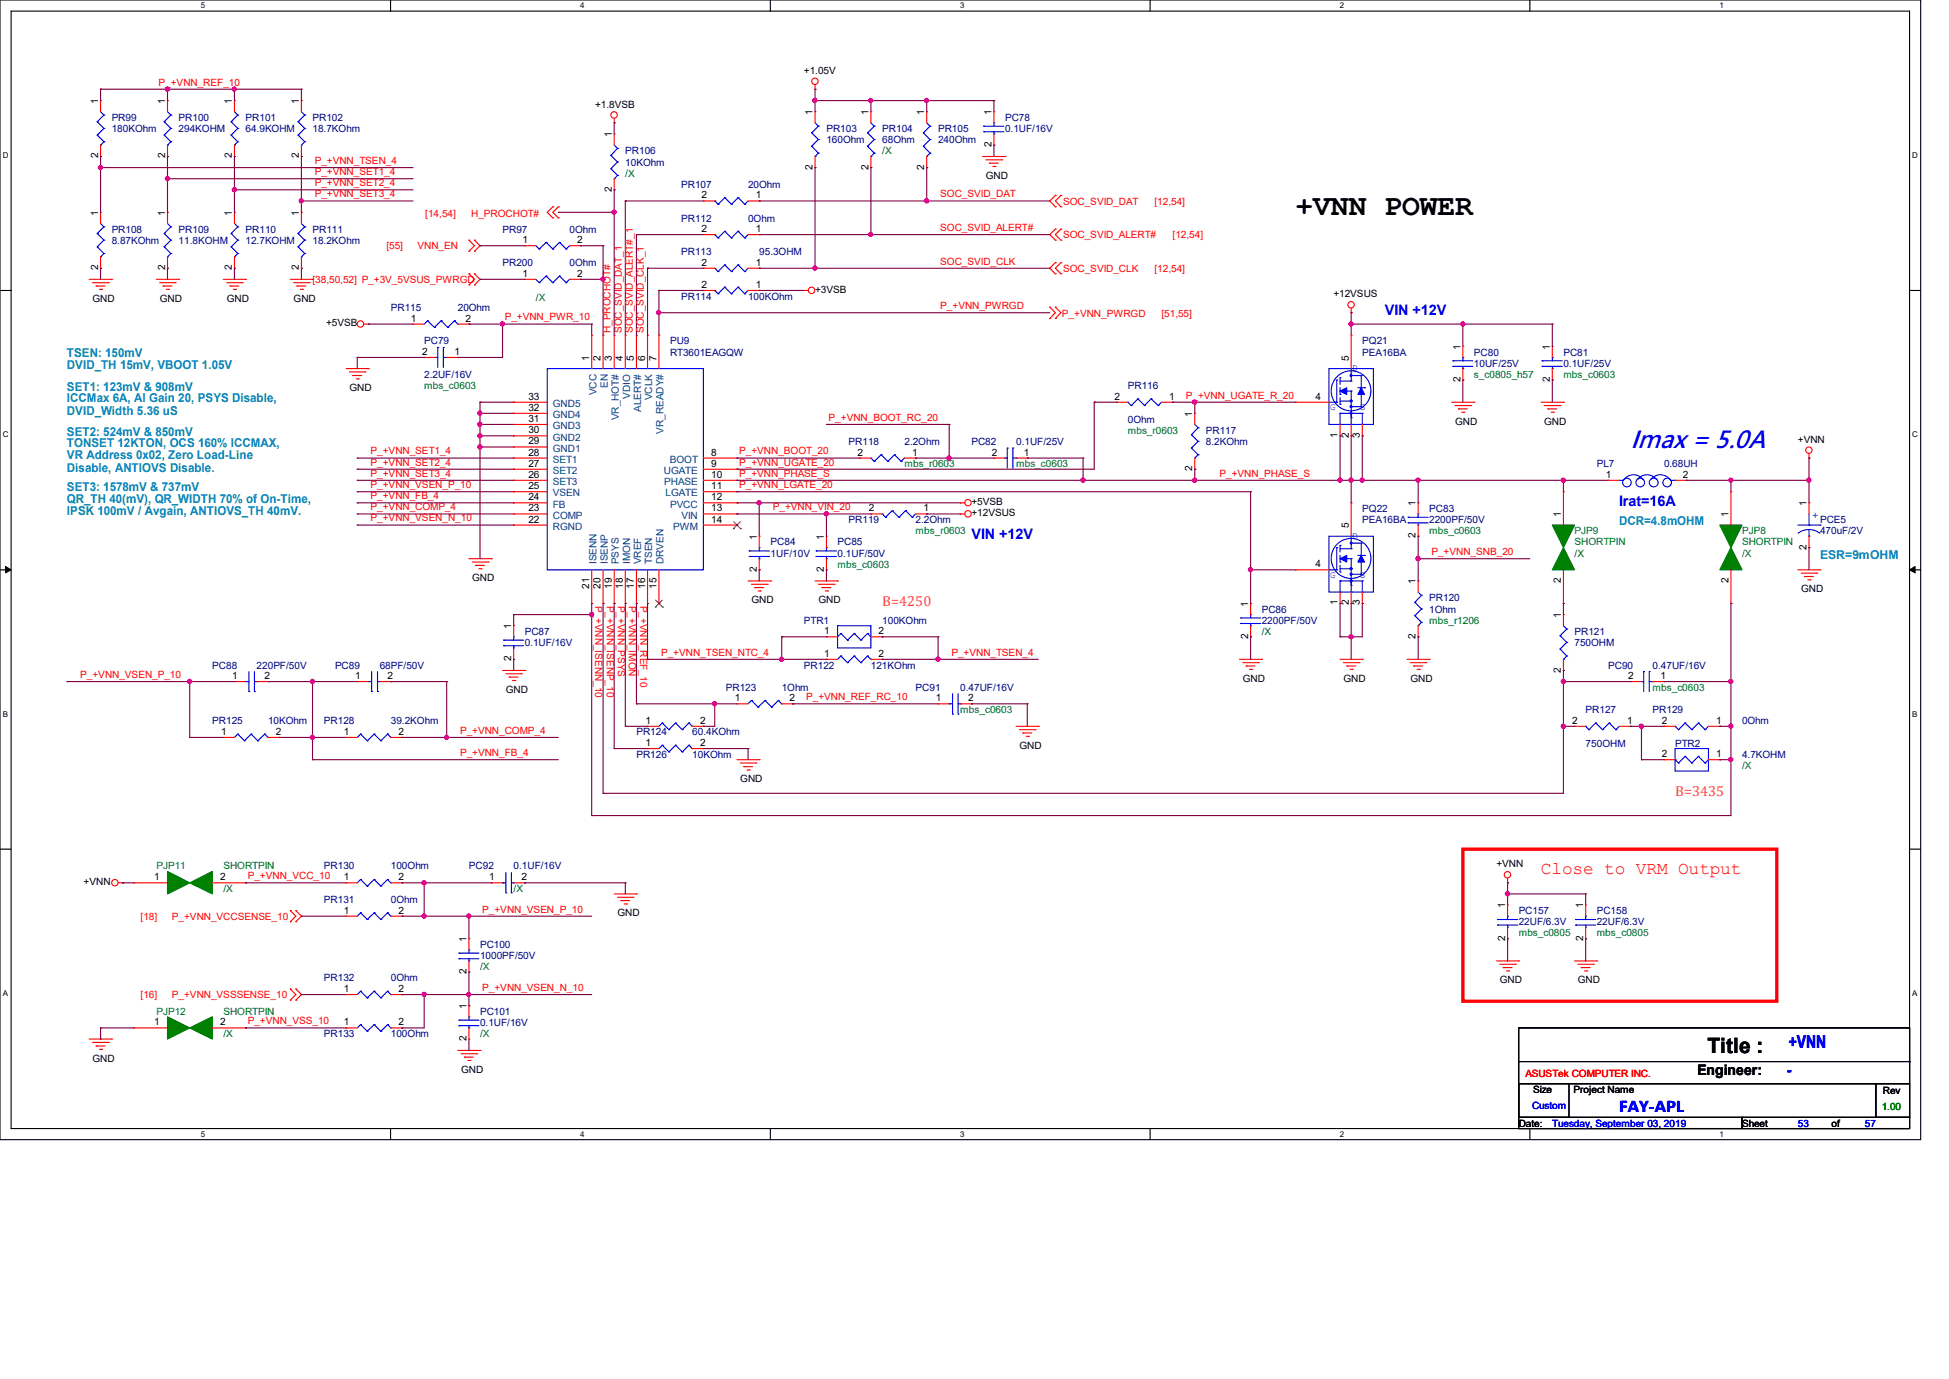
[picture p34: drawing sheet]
<svg xmlns="http://www.w3.org/2000/svg" width="297mm" height="210mm" viewBox="0 0 297 210" stroke-linecap="round" stroke-linejoin="round" font-family="sans-serif">
<defs><g id="words">
<text font-size="4.6" x="197.4" y="32.7">+VNN POWER</text>
<text font-size="3.8" fill="#00f" x="248.5" y="68.2">Imax = 5.0A</text>
<text font-size="3.2" x="260.2" y="160.4">Title :</text>
<text font-size="2.7" fill="#f00" x="234.8" y="133.2">Close to VRM Output</text>
<g font-size="2.7" fill="#00f">
<text x="272.6" y="159.6">+VNN</text>
<text x="246.8" y="169.3">FAY-APL</text>
</g>
<g font-size="2.2" fill="#00f">
<text x="211" y="48">VIN +12V</text>
<text x="246.8" y="77.1">Irat=16A</text>
<text x="148" y="82">VIN +12V</text>
<text x="272.3" y="163.7">-</text>
</g>
<g font-size="2.2" fill="#ff8000">
<text x="134.5" y="92.2">B=4250</text>
<text x="255.3" y="121.2">B=3435</text>
</g>
<text font-size="2.2" x="258.7" y="163.7">Engineer:</text>
<g font-size="1.9" fill="#0080c0">
<text x="10.2" y="54.4">TSEN: 150mV</text>
<text x="10.2" y="56.1">DVID_TH 15mV, VBOOT 1.05V</text>
<text x="10.2" y="59.6">SET1: 123mV &amp; 908mV</text>
<text x="10.2" y="61.3">ICCMax 6A, AI Gain 20, PSYS Disable,</text>
<text x="10.2" y="63.2">DVID_Width 5.36 uS</text>
<text x="10.2" y="66.3">SET2: 524mV &amp; 850mV</text>
<text x="10.2" y="68.1">TONSET 12KTON, OCS 160% ICCMAX,</text>
<text x="10.2" y="70">VR Address 0x02, Zero Load-Line</text>
<text x="10.2" y="71.9">Disable, ANTIOVS Disable.</text>
<text x="10.2" y="74.8">SET3: 1578mV &amp; 737mV</text>
<text x="10.2" y="76.6">QR_TH 40(mV), QR_WIDTH 70% of On-Time,</text>
<text x="10.2" y="78.5">IPSK 100mV / Avgain, ANTIOVS_TH 40mV.</text>
<text x="246.8" y="80">DCR=4.8mOHM</text>
<text x="277.4" y="85.1">ESR=9mOHM</text>
</g>
<g font-size="1.5">
<text x="122.5" y="11.3">+1.05V</text>
<text x="14.9" y="15.8" transform="rotate(-90 14.9 15.8)">1</text>
<text x="25.1" y="15.8" transform="rotate(-90 25.1 15.8)">1</text>
<text x="35.3" y="15.8" transform="rotate(-90 35.3 15.8)">1</text>
<text x="45.6" y="15.8" transform="rotate(-90 45.6 15.8)">1</text>
<text x="90.7" y="16.4">+1.8VSB</text>
<text x="123.8" y="17.5" transform="rotate(-90 123.8 17.5)">1</text>
<text x="132.3" y="17.5" transform="rotate(-90 132.3 17.5)">1</text>
<text x="140.8" y="17.5" transform="rotate(-90 140.8 17.5)">1</text>
<text x="151.1" y="17.5" transform="rotate(-90 151.1 17.5)">1</text>
<text x="93.2" y="20.9" transform="rotate(-90 93.2 20.9)">1</text>
<text x="151.1" y="22.4" transform="rotate(-90 151.1 22.4)">2</text>
<text x="14.9" y="24.1" transform="rotate(-90 14.9 24.1)">2</text>
<text x="25.1" y="24.1" transform="rotate(-90 25.1 24.1)">2</text>
<text x="35.3" y="24.1" transform="rotate(-90 35.3 24.1)">2</text>
<text x="45.6" y="24.1" transform="rotate(-90 45.6 24.1)">2</text>
<text x="93.2" y="29.3" transform="rotate(-90 93.2 29.3)">2</text>
<text x="123.8" y="25.9" transform="rotate(-90 123.8 25.9)">2</text>
<text x="132.3" y="25.9" transform="rotate(-90 132.3 25.9)">2</text>
<text x="140.8" y="25.9" transform="rotate(-90 140.8 25.9)">2</text>
<text x="150.2" y="27.3">GND</text>
<text x="14.9" y="32.9" transform="rotate(-90 14.9 32.9)">1</text>
<text x="25.1" y="32.9" transform="rotate(-90 25.1 32.9)">1</text>
<text x="35.3" y="32.9" transform="rotate(-90 35.3 32.9)">1</text>
<text x="45.6" y="32.9" transform="rotate(-90 45.6 32.9)">1</text>
<text x="106.9" y="30.2">2</text>
<text x="106.9" y="35.3">2</text>
<text x="115.2" y="30.2">1</text>
<text x="115.2" y="35.3">1</text>
<text x="14.9" y="41.1" transform="rotate(-90 14.9 41.1)">2</text>
<text x="25.1" y="41.1" transform="rotate(-90 25.1 41.1)">2</text>
<text x="35.3" y="41.1" transform="rotate(-90 35.3 41.1)">2</text>
<text x="45.6" y="41.1" transform="rotate(-90 45.6 41.1)">2</text>
<text x="79.6" y="37">1</text>
<text x="88" y="37">2</text>
<text x="106.9" y="40.5">2</text>
<text x="115.2" y="40.5">1</text>
<text x="14.1" y="46">GND</text>
<text x="24.3" y="46">GND</text>
<text x="34.5" y="46">GND</text>
<text x="44.7" y="46">GND</text>
<text x="79.6" y="42.2">1</text>
<text x="88" y="42.2">2</text>
<text x="106.9" y="43.9">2</text>
<text x="115.2" y="43.9">1</text>
<text x="124.2" y="44.6">+3VSB</text>
<text x="203.2" y="45.3">+12VSUS</text>
<text x="49.7" y="49.7">+5VSB</text>
<text x="62.6" y="49">1</text>
<text x="71" y="49">2</text>
<text x="222.5" y="53.3" transform="rotate(-90 222.5 53.3)">1</text>
<text x="236.2" y="53.3" transform="rotate(-90 236.2 53.3)">1</text>
<text x="53.3" y="59.6">GND</text>
<text x="64.3" y="54.1">2</text>
<text x="69.3" y="54.1">1</text>
<text x="89.8" y="54.9" transform="rotate(-90 89.8 54.9)">1</text>
<text x="91.5" y="54.9" transform="rotate(-90 91.5 54.9)">2</text>
<text x="93.2" y="54.9" transform="rotate(-90 93.2 54.9)">3</text>
<text x="94.9" y="54.9" transform="rotate(-90 94.9 54.9)">4</text>
<text x="96.6" y="54.9" transform="rotate(-90 96.6 54.9)">5</text>
<text x="98.3" y="54.9" transform="rotate(-90 98.3 54.9)">6</text>
<text x="100" y="54.9" transform="rotate(-90 100 54.9)">7</text>
<text x="205.5" y="54.9" transform="rotate(-90 205.5 54.9)">5</text>
<text x="222.5" y="58.2" transform="rotate(-90 222.5 58.2)">2</text>
<text x="236.2" y="58.2" transform="rotate(-90 236.2 58.2)">2</text>
<text x="80.5" y="60.9">33</text>
<text x="80.5" y="62.6">32</text>
<text x="80.5" y="64.3">31</text>
<text x="80.5" y="66">30</text>
<text x="169.8" y="60.9">2</text>
<text x="178.2" y="60.9">1</text>
<text x="181.7" y="63.5" transform="rotate(-90 181.7 63.5)">1</text>
<text x="200.5" y="60.9">4</text>
<text x="221.7" y="64.7">GND</text>
<text x="235.3" y="64.7">GND</text>
<text x="80.5" y="69.4">28</text>
<text x="80.5" y="71.1">27</text>
<text x="80.5" y="67.7">29</text>
<text x="108.4" y="69.4">8</text>
<text x="108.4" y="71.1">9</text>
<text x="130.7" y="69.4">2</text>
<text x="139" y="69.4">1</text>
<text x="151.1" y="69.4">2</text>
<text x="156" y="69.4">1</text>
<text x="181.7" y="71.8" transform="rotate(-90 181.7 71.8)">2</text>
<text x="203.8" y="66.7" transform="rotate(-90 203.8 66.7)">1</text>
<text x="205.5" y="66.7" transform="rotate(-90 205.5 66.7)">2</text>
<text x="207.2" y="66.7" transform="rotate(-90 207.2 66.7)">3</text>
<text x="274" y="67.4">+VNN</text>
<text x="80.5" y="72.8">26</text>
<text x="80.5" y="74.5">25</text>
<text x="80.5" y="76.2">24</text>
<text x="80.5" y="77.9">23</text>
<text x="108.4" y="72.8">10</text>
<text x="108.4" y="74.5">11</text>
<text x="108.4" y="76.2">12</text>
<text x="108.4" y="77.9">13</text>
<text x="132.4" y="77.9">2</text>
<text x="140.7" y="77.9">1</text>
<text x="148" y="77">+5VSB</text>
<text x="215.7" y="77.1" transform="rotate(-90 215.7 77.1)">1</text>
<text x="244.7" y="72.8">1</text>
<text x="256.5" y="72.8">2</text>
<text x="275.3" y="77.1" transform="rotate(-90 275.3 77.1)">1</text>
<text x="80.5" y="79.6">22</text>
<text x="108.4" y="79.6">14</text>
<text x="115.3" y="82.2" transform="rotate(-90 115.3 82.2)">1</text>
<text x="125.6" y="82.2" transform="rotate(-90 125.6 82.2)">1</text>
<text x="148" y="78.7">+12VSUS</text>
<text x="205.5" y="80.5" transform="rotate(-90 205.5 80.5)">5</text>
<text x="215.7" y="82" transform="rotate(-90 215.7 82)">2</text>
<text x="237.9" y="78.8" transform="rotate(-90 237.9 78.8)">1</text>
<text x="263.4" y="78.8" transform="rotate(-90 263.4 78.8)">1</text>
<text x="275.3" y="83.7" transform="rotate(-90 275.3 83.7)">2</text>
<text x="72" y="88.5">GND</text>
<text x="89.8" y="89.7" transform="rotate(-90 89.8 89.7)">21</text>
<text x="91.5" y="89.7" transform="rotate(-90 91.5 89.7)">20</text>
<text x="93.2" y="89.7" transform="rotate(-90 93.2 89.7)">19</text>
<text x="94.9" y="89.7" transform="rotate(-90 94.9 89.7)">18</text>
<text x="96.6" y="89.7" transform="rotate(-90 96.6 89.7)">17</text>
<text x="98.3" y="89.7" transform="rotate(-90 98.3 89.7)">16</text>
<text x="100" y="89.7" transform="rotate(-90 100 89.7)">15</text>
<text x="115.3" y="87.1" transform="rotate(-90 115.3 87.1)">2</text>
<text x="125.6" y="87.1" transform="rotate(-90 125.6 87.1)">2</text>
<text x="200.5" y="86.4">4</text>
<text x="215.7" y="89" transform="rotate(-90 215.7 89)">1</text>
<text x="237.9" y="88.8" transform="rotate(-90 237.9 88.8)">2</text>
<text x="263.4" y="88.8" transform="rotate(-90 263.4 88.8)">2</text>
<text x="77.9" y="95.8" transform="rotate(-90 77.9 95.8)">1</text>
<text x="114.5" y="91.9">GND</text>
<text x="124.7" y="91.9">GND</text>
<text x="190.2" y="92.4" transform="rotate(-90 190.2 92.4)">1</text>
<text x="203.8" y="92.2" transform="rotate(-90 203.8 92.2)">1</text>
<text x="205.5" y="92.2" transform="rotate(-90 205.5 92.2)">2</text>
<text x="207.2" y="92.2" transform="rotate(-90 207.2 92.2)">3</text>
<text x="237.9" y="94.1" transform="rotate(-90 237.9 94.1)">1</text>
<text x="274.5" y="90.2">GND</text>
<text x="77.9" y="100.7" transform="rotate(-90 77.9 100.7)">2</text>
<text x="125.6" y="96.6">1</text>
<text x="125.6" y="100">1</text>
<text x="133.9" y="96.6">2</text>
<text x="133.9" y="100">2</text>
<text x="190.2" y="97.3" transform="rotate(-90 190.2 97.3)">2</text>
<text x="215.7" y="97.3" transform="rotate(-90 215.7 97.3)">2</text>
<text x="35.4" y="103.4">1</text>
<text x="40.3" y="103.4">2</text>
<text x="54.1" y="103.4">1</text>
<text x="59.1" y="103.4">2</text>
<text x="77.1" y="105.5">GND</text>
<text x="112" y="106.8">1</text>
<text x="120.3" y="106.8">2</text>
<text x="142.6" y="106.8">1</text>
<text x="147.5" y="106.8">2</text>
<text x="189.4" y="103.8">GND</text>
<text x="204.7" y="103.8">GND</text>
<text x="214.9" y="103.8">GND</text>
<text x="237.9" y="102.4" transform="rotate(-90 237.9 102.4)">2</text>
<text x="248.1" y="103.4">2</text>
<text x="253" y="103.4">1</text>
<text x="33.7" y="111.9">1</text>
<text x="42" y="111.9">2</text>
<text x="52.4" y="111.9">1</text>
<text x="60.7" y="111.9">2</text>
<text x="98.4" y="110.2">1</text>
<text x="98.4" y="113.6">1</text>
<text x="106.7" y="110.2">2</text>
<text x="106.7" y="113.6">2</text>
<text x="239.6" y="110.2">2</text>
<text x="247.9" y="110.2">1</text>
<text x="253.2" y="110.2">2</text>
<text x="261.5" y="110.2">1</text>
<text x="112.8" y="119.2">GND</text>
<text x="155.4" y="114">GND</text>
<text x="253.2" y="115.3">2</text>
<text x="261.5" y="115.3">1</text>
<text x="12.7" y="134.8">+VNN</text>
<text x="23.5" y="134.1">1</text>
<text x="33.5" y="134.1">2</text>
<text x="52.4" y="134.1">1</text>
<text x="60.7" y="134.1">2</text>
<text x="74.5" y="134.1">1</text>
<text x="79.5" y="134.1">2</text>
<text x="228" y="132.1">+VNN</text>
<text x="52.4" y="139.1">1</text>
<text x="60.7" y="139.1">2</text>
<text x="71.1" y="143.5" transform="rotate(-90 71.1 143.5)">1</text>
<text x="94.1" y="139.6">GND</text>
<text x="229.4" y="143.3" transform="rotate(-90 229.4 143.3)">2</text>
<text x="229.4" y="138.3" transform="rotate(-90 229.4 138.3)">1</text>
<text x="241.3" y="143.3" transform="rotate(-90 241.3 143.3)">2</text>
<text x="241.3" y="138.3" transform="rotate(-90 241.3 138.3)">1</text>
<text x="71.1" y="148.4" transform="rotate(-90 71.1 148.4)">2</text>
<text x="228.6" y="149.8">GND</text>
<text x="240.5" y="149.8">GND</text>
<text x="52.4" y="151.1">1</text>
<text x="60.7" y="151.1">2</text>
<text x="71.1" y="153.7" transform="rotate(-90 71.1 153.7)">1</text>
<text x="14.1" y="161.7">GND</text>
<text x="23.5" y="156.2">1</text>
<text x="33.5" y="156.2">2</text>
<text x="52.4" y="156.2">1</text>
<text x="60.7" y="156.2">2</text>
<text x="71.1" y="158.6" transform="rotate(-90 71.1 158.6)">2</text>
<text x="70.3" y="163.4">GND</text>
<text x="233.6" y="166.5">Size</text>
<text x="239.8" y="166.5">Project Name</text>
<text x="286.9" y="166.6">Rev</text>
<text x="231.4" y="171.6">Date:</text>
<text x="265.5" y="171.6">Sheet</text>
<text x="279.1" y="171.6">of</text>
</g>
<g font-size="1.5" fill="#f00">
<text x="24.2" y="13">P_+VNN_REF_10</text>
<text x="48" y="26.7">P_+VNN_SET1_4</text>
<text x="48" y="28.4">P_+VNN_SET2_4</text>
<text x="48" y="25">P_+VNN_TSEN_4</text>
<text x="48" y="30.1">P_+VNN_SET3_4</text>
<text x="64.8" y="33.1">[14,54]</text>
<text x="71.8" y="33.1">H_PROCHOT#</text>
<text x="143.3" y="35.2">SOC_SVID_ALERT#</text>
<text x="143.3" y="30.1">SOC_SVID_DAT</text>
<text x="162" y="31.2">SOC_SVID_DAT</text>
<text x="175.9" y="31.2">[12,54]</text>
<text x="58.9" y="38">[55]</text>
<text x="63.6" y="38">VNN_EN</text>
<text x="143.3" y="40.3">SOC_SVID_CLK</text>
<text x="162" y="36.3">SOC_SVID_ALERT#</text>
<text x="162" y="41.4">SOC_SVID_CLK</text>
<text x="175.9" y="41.4">[12,54]</text>
<text x="178.7" y="36.3">[12,54]</text>
<text x="47.6" y="43.1">[38,50,52] P_+3V_5VSUS_PWRGD</text>
<text x="143.3" y="47.1">P_+VNN_PWRGD</text>
<text x="76.9" y="48.8">P_+VNN_PWR_10</text>
<text x="93" y="50.7" transform="rotate(-90 93 50.7)">H_PROCHOT#</text>
<text x="94.7" y="50.7" transform="rotate(-90 94.7 50.7)">SOC_SVID_DAT_1</text>
<text x="96.4" y="50.7" transform="rotate(-90 96.4 50.7)">SOC_SVID_ALERT#_1</text>
<text x="98.1" y="50.7" transform="rotate(-90 98.1 50.7)">SOC_SVID_CLK_1</text>
<text x="161.8" y="48.3">P_+VNN_PWRGD</text>
<text x="177" y="48.3">[51,55]</text>
<text x="126.3" y="64.1">P_+VNN_BOOT_RC_20</text>
<text x="180.7" y="60.7">P_+VNN_UGATE_R_20</text>
<text x="56.5" y="70.9">P_+VNN_SET2_4</text>
<text x="56.5" y="69.2">P_+VNN_SET1_4</text>
<text x="112.6" y="70.9">P_+VNN_UGATE_20</text>
<text x="112.6" y="69.2">P_+VNN_BOOT_20</text>
<text x="56.5" y="74.3">P_+VNN_VSEN_P_10</text>
<text x="56.5" y="77.7">P_+VNN_COMP_4</text>
<text x="56.5" y="76">P_+VNN_FB_4</text>
<text x="56.5" y="72.6">P_+VNN_SET3_4</text>
<text x="112.6" y="74.3">P_+VNN_LGATE_20</text>
<text x="112.6" y="72.6">P_+VNN_PHASE_S</text>
<text x="117.8" y="77.7">P_+VNN_VIN_20</text>
<text x="185.8" y="72.6">P_+VNN_PHASE_S</text>
<text x="56.5" y="79.4">P_+VNN_VSEN_N_10</text>
<text x="218.1" y="84.5">P_+VNN_SNB_20</text>
<text x="90.7" y="92.2" transform="rotate(90 90.7 92.2)">P_+VNN_ISENN_10</text>
<text x="92.5" y="92.2" transform="rotate(90 92.5 92.2)">P_+VNN_ISENP_10</text>
<text x="94.1" y="92.2" transform="rotate(90 94.1 92.2)">P_+VNN_PSYS</text>
<text x="95.8" y="92.2" transform="rotate(90 95.8 92.2)">P_+VNN_IMON</text>
<text x="97.5" y="92.2" transform="rotate(90 97.5 92.2)">P_+VNN_REF_10</text>
<text x="100.8" y="99.9">P_+VNN_TSEN_NTC_4</text>
<text x="145" y="99.9">P_+VNN_TSEN_4</text>
<text x="12.2" y="103.3">P_+VNN_VSEN_P_10</text>
<text x="122.9" y="106.6">P_+VNN_REF_RC_10</text>
<text x="70.1" y="111.8">P_+VNN_COMP_4</text>
<text x="70.1" y="115.1">P_+VNN_FB_4</text>
<text x="37.8" y="133.9">P_+VNN_VCC_10</text>
<text x="21.4" y="140.1">[18]</text>
<text x="26.2" y="140.1">P_+VNN_VCCSENSE_10</text>
<text x="73.5" y="139">P_+VNN_VSEN_P_10</text>
<text x="21.4" y="152">[16]</text>
<text x="26.2" y="152">P_+VNN_VSSSENSE_10</text>
<text x="37.8" y="156">P_+VNN_VSS_10</text>
<text x="73.5" y="150.9">P_+VNN_VSEN_N_10</text>
<text x="232.5" y="164.1">ASUSTek COMPUTER INC.</text>
</g>
<g font-size="1.5" fill="#000080">
<text x="17" y="18.4">PR99</text>
<text x="17" y="20.1">180KOhm</text>
<text x="27.2" y="18.4">PR100</text>
<text x="27.2" y="20.1">294KOHM</text>
<text x="37.4" y="18.4">PR101</text>
<text x="37.4" y="20.1">64.9KOHM</text>
<text x="47.6" y="18.4">PR102</text>
<text x="47.6" y="20.1">18.7KOhm</text>
<text x="95.3" y="23.5">PR106</text>
<text x="125.9" y="20.1">PR103</text>
<text x="125.9" y="21.8">160Ohm</text>
<text x="134.4" y="20.1">PR104</text>
<text x="134.4" y="21.8">68Ohm</text>
<text x="143" y="20.1">PR105</text>
<text x="143" y="21.8">240Ohm</text>
<text x="153.2" y="18.4">PC78</text>
<text x="153.2" y="20.1">0.1UF/16V</text>
<text x="95.3" y="25.2">10KOhm</text>
<text x="103.8" y="28.6">PR107</text>
<text x="114" y="28.6">20Ohm</text>
<text x="17" y="35.4">PR108</text>
<text x="27.2" y="35.4">PR109</text>
<text x="37.4" y="35.4">PR110</text>
<text x="47.6" y="35.4">PR111</text>
<text x="76.6" y="35.4">PR97</text>
<text x="86.8" y="35.4">0Ohm</text>
<text x="103.8" y="33.7">PR112</text>
<text x="114" y="33.7">0Ohm</text>
<text x="17" y="37.1">8.87KOhm</text>
<text x="27.2" y="37.1">11.8KOHM</text>
<text x="37.4" y="37.1">12.7KOHM</text>
<text x="47.6" y="37.1">18.2KOhm</text>
<text x="76.6" y="40.5">PR200</text>
<text x="86.8" y="40.5">0Ohm</text>
<text x="103.8" y="38.8">PR113</text>
<text x="115.7" y="38.8">95.3OHM</text>
<text x="59.6" y="47.3">PR115</text>
<text x="69.8" y="47.3">20Ohm</text>
<text x="103.8" y="45.6">PR114</text>
<text x="114" y="45.6">100KOhm</text>
<text x="64.6" y="52.5">PC79</text>
<text x="102.1" y="52.5">PU9</text>
<text x="207.6" y="52.5">PQ21</text>
<text x="64.6" y="57.5">2.2UF/16V</text>
<text x="102.1" y="54.1">RT3601EAGQW</text>
<text x="171.9" y="59.3">PR116</text>
<text x="207.6" y="54.1">PEA16BA</text>
<text x="224.6" y="54.1">PC80</text>
<text x="224.6" y="55.8">10UF/25V</text>
<text x="238.3" y="54.1">PC81</text>
<text x="238.3" y="55.8">0.1UF/25V</text>
<text x="171.9" y="64.3">0Ohm</text>
<text x="129.3" y="67.8">PR118</text>
<text x="137.8" y="67.8">2.2Ohm</text>
<text x="148" y="67.8">PC82</text>
<text x="154.9" y="67.8">0.1UF/25V</text>
<text x="183.8" y="66">PR117</text>
<text x="183.8" y="67.8">8.2KOhm</text>
<text x="243.3" y="71.2">PL7</text>
<text x="253.6" y="71.2">0.68UH</text>
<text x="207.6" y="78">PQ22</text>
<text x="217.8" y="78">PC83</text>
<text x="117.4" y="83.1">PC84</text>
<text x="127.6" y="83.1">PC85</text>
<text x="129.3" y="79.7">PR119</text>
<text x="139.5" y="79.7">2.2Ohm</text>
<text x="207.6" y="79.7">PEA16BA</text>
<text x="217.8" y="79.7">2200PF/50V</text>
<text x="277.4" y="79.7">PCE5</text>
<text x="277.4" y="81.4">470uF/2V</text>
<text x="117.4" y="84.8">1UF/10V</text>
<text x="127.6" y="84.8">0.1UF/50V</text>
<text x="122.5" y="95">PTR1</text>
<text x="134.5" y="95">100KOhm</text>
<text x="192.3" y="93.3">PC86</text>
<text x="192.3" y="95">2200PF/50V</text>
<text x="217.8" y="91.6">PR120</text>
<text x="217.8" y="93.3">1Ohm</text>
<text x="32.3" y="101.8">PC88</text>
<text x="39.1" y="101.8">220PF/50V</text>
<text x="51.1" y="101.8">PC89</text>
<text x="57.9" y="101.8">68PF/50V</text>
<text x="80" y="96.7">PC87</text>
<text x="80" y="98.4">0.1UF/16V</text>
<text x="122.5" y="101.8">PR122</text>
<text x="132.7" y="101.8">121KOhm</text>
<text x="239.9" y="96.7">PR121</text>
<text x="239.9" y="98.4">750OHM</text>
<text x="245.1" y="101.8">PC90</text>
<text x="251.8" y="101.8">0.47UF/16V</text>
<text x="110.6" y="105.2">PR123</text>
<text x="119.1" y="105.2">1Ohm</text>
<text x="139.5" y="105.2">PC91</text>
<text x="146.3" y="105.2">0.47UF/16V</text>
<text x="32.3" y="110.3">PR125</text>
<text x="40.8" y="110.3">10KOhm</text>
<text x="49.4" y="110.3">PR128</text>
<text x="59.6" y="110.3">39.2KOhm</text>
<text x="97" y="112">PR124</text>
<text x="105.5" y="112">60.4KOhm</text>
<text x="241.6" y="108.6">PR127</text>
<text x="241.6" y="113.7">750OHM</text>
<text x="251.8" y="108.6">PR129</text>
<text x="255.3" y="113.7">PTR2</text>
<text x="265.5" y="110.3">0Ohm</text>
<text x="97" y="115.4">PR126</text>
<text x="105.5" y="115.4">10KOhm</text>
<text x="265.5" y="115.4">4.7KOHM</text>
<text x="49.4" y="137.5">PR131</text>
<text x="49.4" y="132.4">PR130</text>
<text x="59.6" y="137.5">0Ohm</text>
<text x="59.6" y="132.4">100Ohm</text>
<text x="71.5" y="132.4">PC92</text>
<text x="78.3" y="132.4">0.1UF/16V</text>
<text x="231.4" y="139.2">PC157</text>
<text x="231.4" y="140.9">22UF/6.3V</text>
<text x="243.3" y="139.2">PC158</text>
<text x="243.3" y="140.9">22UF/6.3V</text>
<text x="49.4" y="149.4">PR132</text>
<text x="59.6" y="149.4">0Ohm</text>
<text x="73.2" y="144.4">PC100</text>
<text x="73.2" y="146">1000PF/50V</text>
<text x="73.2" y="154.6">PC101</text>
<text x="49.4" y="157.9">PR133</text>
<text x="59.6" y="157.9">100Ohm</text>
<text x="73.2" y="156.3">0.1UF/16V</text>
</g>
<g font-size="1.5" fill="#008000">
<text x="134.4" y="23.5">/X</text>
<text x="95.3" y="26.9">/X</text>
<text x="81.7" y="45.8">/X</text>
<text x="64.6" y="59.3">mbs_c0603</text>
<text x="224.6" y="57.5">s_c0805_h57</text>
<text x="238.3" y="57.5">mbs_c0603</text>
<text x="137.8" y="71.2">mbs_r0603</text>
<text x="154.9" y="71.2">mbs_c0603</text>
<text x="171.9" y="66">mbs_r0603</text>
<text x="139.5" y="81.4">mbs_r0603</text>
<text x="217.8" y="81.4">mbs_c0603</text>
<text x="239.9" y="81.4">PJP9</text>
<text x="239.9" y="83.1">SHORTPIN</text>
<text x="265.5" y="81.4">PJP8</text>
<text x="265.5" y="83.1">SHORTPIN</text>
<text x="127.6" y="86.5">mbs_c0603</text>
<text x="239.9" y="84.8">/X</text>
<text x="265.5" y="84.8">/X</text>
<text x="217.8" y="95">mbs_r1206</text>
<text x="192.3" y="96.7">/X</text>
<text x="251.8" y="105.2">mbs_c0603</text>
<text x="146.3" y="108.6">mbs_c0603</text>
<text x="265.5" y="117.1">/X</text>
<text x="23.8" y="132.4">PJP11</text>
<text x="34" y="135.8">/X</text>
<text x="34" y="132.4">SHORTPIN</text>
<text x="78.3" y="135.8">/X</text>
<text x="231.4" y="142.6">mbs_c0805</text>
<text x="243.3" y="142.6">mbs_c0805</text>
<text x="73.2" y="147.7">/X</text>
<text x="23.8" y="154.6">PJP12</text>
<text x="34" y="154.6">SHORTPIN</text>
<text x="34" y="157.9">/X</text>
<text x="73.2" y="157.9">/X</text>
<text x="286.8" y="169">1.00</text>
</g>
<g font-size="1.5" fill="#004080">
<text x="92.6" y="59.1" transform="rotate(-90 92.6 59.1)">EN</text>
<text x="84.2" y="62">GND5</text>
<text x="84.2" y="63.7">GND4</text>
<text x="84.2" y="65.4">GND3</text>
<text x="90.9" y="60.2" transform="rotate(-90 90.9 60.2)">VCC</text>
<text x="94.3" y="64" transform="rotate(-90 94.3 64)">VR_HOT#</text>
<text x="96" y="60.7" transform="rotate(-90 96 60.7)">VDIO</text>
<text x="97.7" y="62.7" transform="rotate(-90 97.7 62.7)">ALERT#</text>
<text x="99.4" y="61" transform="rotate(-90 99.4 61)">VCLK</text>
<text x="84.2" y="70.5">SET1</text>
<text x="84.2" y="67.1">GND2</text>
<text x="84.2" y="68.8">GND1</text>
<text x="101.1" y="66" transform="rotate(-90 101.1 66)">VR_READY#</text>
<text x="102.1" y="70.5">BOOT</text>
<text x="84.2" y="72.2">SET2</text>
<text x="84.2" y="73.9">SET3</text>
<text x="84.2" y="75.6">VSEN</text>
<text x="84.2" y="77.3">FB</text>
<text x="101.2" y="72.2">UGATE</text>
<text x="101.2" y="73.9">PHASE</text>
<text x="101.4" y="75.6">LGATE</text>
<text x="102.1" y="77.3">PVCC</text>
<text x="84.2" y="79">COMP</text>
<text x="84.2" y="80.7">RGND</text>
<text x="102.6" y="80.7">PWM</text>
<text x="103.8" y="79">VIN</text>
<text x="90.9" y="85.9" transform="rotate(-90 90.9 85.9)">ISENN</text>
<text x="92.6" y="85.9" transform="rotate(-90 92.6 85.9)">ISENP</text>
<text x="94.3" y="85.9" transform="rotate(-90 94.3 85.9)">PSYS</text>
<text x="96" y="85.9" transform="rotate(-90 96 85.9)">IMON</text>
<text x="97.7" y="85.9" transform="rotate(-90 97.7 85.9)">VREF</text>
<text x="99.4" y="85.9" transform="rotate(-90 99.4 85.9)">TSEN</text>
<text x="101.1" y="85.9" transform="rotate(-90 101.1 85.9)">DRVEN</text>
</g>
<g font-size="1.5" fill="#00f">
<text x="206.1" y="56.5">D</text>
<text x="202.7" y="62.5">G</text>
<text x="207.3" y="62.5">S</text>
<text x="206.1" y="82">D</text>
<text x="276.2" y="78.8">+</text>
<text x="202.7" y="88">G</text>
<text x="207.3" y="88">S</text>
<text x="233.5" y="168.8">Custom</text>
<text x="236.6" y="171.6">Tuesday, September 03, 2019</text>
<text x="274" y="171.6">53</text>
<text x="284.2" y="171.6">57</text>
</g>
<g font-size="1.2">
<text x="30.6" y="1.3">5</text>
<text x="88.4" y="1.3">4</text>
<text x="146.3" y="1.3">3</text>
<text x="204.2" y="1.3">2</text>
<text x="262" y="1.3">1</text>
<text x=".4" y="24">D</text>
<text x="291.4" y="24">D</text>
<text x=".4" y="66.6">C</text>
<text x="291.4" y="66.6">C</text>
<text x=".4" y="109.1">B</text>
<text x="291.4" y="109.1">B</text>
<text x=".4" y="151.7">A</text>
<text x="291.4" y="151.7">A</text>
<text x="30.6" y="173.1">5</text>
<text x="88.4" y="173.1">4</text>
<text x="146.3" y="173.1">3</text>
<text x="204.2" y="173.1">2</text>
<text x="262" y="173.1">1</text>
</g>
</g></defs>
<path d="M0 0h292.7v173.6h-292.7zM1.7 1.7h289.3v170.2h-289.3z" fill="none" stroke="#000" stroke-width=".17"/>
<g fill="#fff">
<path d="M30.6 .2h.6v1.3h-.6z"/>
<path d="M30.6 172h.6v1.4h-.6z"/>
</g>
<path d="M59.5 0v1.7M59.5 171.9v1.7" fill="none" stroke="#000" stroke-width=".17"/>
<g fill="#fff">
<path d="M88.4 .2h.7v1.3h-.7z"/>
<path d="M88.4 172h.7v1.4h-.7z"/>
</g>
<path d="M117.4 0v1.7M117.4 171.9v1.7" fill="none" stroke="#000" stroke-width=".17"/>
<g fill="#fff">
<path d="M146.3 .2h.6v1.3h-.6z"/>
<path d="M146.3 172h.6v1.4h-.6z"/>
</g>
<path d="M175.3 0v1.7M175.3 171.9v1.7" fill="none" stroke="#000" stroke-width=".17"/>
<g fill="#fff">
<path d="M204.2 .2h.6v1.3h-.6z"/>
<path d="M204.2 172h.6v1.4h-.6z"/>
</g>
<path d="M233.1 0v1.7M233.1 171.9v1.7" fill="none" stroke="#000" stroke-width=".17"/>
<g fill="#fff">
<path d="M262 .2h.7v1.3h-.7z"/>
<path d="M262 172h.7v1.4h-.7z"/>
<path d="M.4 22.9h.9v1.4h-.9z"/>
<path d="M291.4 22.9h.9v1.4h-.9z"/>
<path d="M.4 65.5h.9v1.3h-.9z"/>
<path d="M291.4 65.5h.9v1.3h-.9z"/>
</g>
<path d="M0 44.2h1.7M291 44.2h1.7" fill="none" stroke="#000" stroke-width=".17"/>
<g fill="#fff">
<path d="M.4 108h.8v1.4h-.8z"/>
<path d="M291.4 108h.8v1.4h-.8z"/>
</g>
<path d="M0 86.8h1.7M291 86.8h1.7" fill="none" stroke="#000" stroke-width=".17"/>
<path d="M.8 86.3l.9 .5-.9 .4zM291 86.8l.8-.5v.9z" fill="#000" stroke="#000" stroke-width=".15"/>
<g fill="#fff">
<path d="M.4 150.6h.8v1.3h-.8z"/>
<path d="M291.4 150.6h.8v1.3h-.8z"/>
</g>
<path d="M0 129.3h1.7M291 129.3h1.7M231.4 156.5h59.6v13.7h-59.6zM231.4 165.1h7.7v5.1h-7.7zM231.4 170.2h34.1v1.7h-34.1zM231.4 161.7h59.6M239.3 165.1h46.6M265.5 170.2h25.5v1.7h-25.5zM285.9 165.1h5.1v5.1h-5.1zM285.9 165.1h.1M291 161.7h.1" fill="none" stroke="#000" stroke-width=".17"/>
<path d="M222.9 129.3h47.9v23.2h-47.9z" fill="none" stroke="#f00" stroke-width=".51"/>
<g fill="none" stroke="#f00" stroke-width=".17">
<path d="M15.3 15.3h.1M15.3 15.3v1.7M25.5 15.3h.1M25.5 15.3v1.7M35.7 15.3h.1M35.7 15.3v1.7M45.9 15.3h.1M45.9 15.3v1.7M93.6 18.7h.1M93.6 18v.7M124.2 13.6h.1M124.2 17h.1"/>
<path d="M124.2 12.9v.7M124.2 17v1.7M132.7 17h.1M132.7 17v1.7M141.2 17h.1M141.2 17v1.7M151.5 17h.1M151.5 17v1.7M15.3 23.8h.1M15.3 32.3h.1M15.3 22.1v1.7M15.3 32.3v1.7"/>
<path d="M15.3 39.1v1.8M25.5 23.8h.1M25.5 32.3h.1M25.5 22.1v1.7M25.5 32.3v1.7M25.5 39.1v1.8M35.7 23.8h.1M35.7 32.3h.1M35.7 22.1v1.7M35.7 32.3v1.7M35.7 39.1v1.8M45.9 32.3h.1"/>
<path d="M45.9 23.8h.1M45.9 22.1v1.7M45.9 32.3v1.7M45.9 39.1v1.8M71.5 38.3h.1M71.5 36.6h.1M71.5 36.6l.8 .8-.8 .9M72.3 36.6h.1M72.3 38.3h.1M72.3 36.6l.9 .8-.9 .9M80 37.4h.1M80 37.4h1.7"/>
<path d="M84.2 31.5h.1M84.2 33.2h.1M84.2 31.5l-.8 .8 .8 .9M85.1 31.5h.1M85.1 33.2h.1M85.1 31.5l-.9 .8 .9 .9M86.8 37.4h1.7M88.5 37.4h.1M93.6 20.4h.1M93.6 28.9h.1M93.6 20.4v1.7M93.6 27.2v1.7"/>
<path d="M107.2 30.6h.1M107.2 35.7h.1M107.2 30.6h1.7M107.2 35.7h1.7M114 30.6h1.7M114 35.7h1.7M115.7 30.6h.1M115.7 35.7h.1M124.2 25.5h.1M124.2 23.8v1.7M132.7 25.5h.1M132.7 23.8v1.7"/>
<path d="M141.2 25.5h.1M141.2 23.8v1.7M149.7 23.8h3.5M150.2 24.3h2.5M150.8 24.8h.1M150.8 24.8h1.3M151.3 25.4h.3M151.5 22.1h.1M151.5 20.4v1.7M151.6 25.4h.1M152.7 24.3h.1M153.2 23.8h.1"/>
<path d="M160.8 29.8h.1M160.8 31.5h.1M160.8 34.9h.1M160.8 36.6h.1M160.8 29.8l-.8 .8 .8 .9M160.8 34.9l-.8 .8 .8 .9M161.7 31.5h.1M161.7 29.8h.1M161.7 36.6h.1M161.7 34.9h.1M161.7 29.8l-.9 .8 .9 .9M161.7 34.9l-.9 .8 .9 .9"/>
<path d="M13.6 42.5h3.4M14.1 43.1h2.4M14.6 43.6h.1M14.6 43.6h1.4M15.2 44.1h.3M15.3 40.9h.1M15.5 44.1h.1M16.5 43.1h.1M17 42.5h.1M23.8 42.5h3.4M24.3 43.1h2.4M24.8 43.6h.1"/>
<path d="M24.8 43.6h1.4M25.4 44.1h.3M25.5 40.9h.1M25.7 44.1h.1M26.7 43.1h.1M27.2 42.5h.1M34 42.5h3.4M34.5 43.1h2.4M35.1 43.6h.1M35.1 43.6h1.3M35.6 44.1h.3M35.7 40.9h.1"/>
<path d="M35.9 44.1h.1M36.9 43.1h.1M37.4 42.5h.1M44.2 42.5h3.4M44.7 43.1h2.4M45.3 43.6h.1M45.3 43.6h1.3M45.8 44.1h.3M45.9 40.9h.1M46.1 44.1h.1M47.1 43.1h.1M47.6 42.5h.1"/>
<path d="M52.7 56.1h3.4M53.3 56.6h2.3M53.8 57.2h.1M53.8 57.2h1.3M54.3 57.7h.3M54.6 57.7h.1M55.5 49.4h.6M55.6 56.6h.1M56.1 56.1h.1M56.1 49.4h.1M62.9 49.4h.1M62.9 49.4h1.7"/>
<path d="M64.6 54.4h.1M64.6 54.4h1.8M68.1 54.4h1.7M69.8 54.4h.1M69.8 49.4h1.7M71.5 43.4h.1M71.5 41.7h.1M71.5 49.4h.1M71.5 41.7l.8 .8-.8 .9M72.3 41.7h.1M72.3 43.4h.1M72.3 41.7l.9 .8-.9 .9"/>
<path d="M80 42.5h.1M80 42.5h1.7M86.8 42.5h1.7M88.5 42.5h.1M90.2 51.1h.1M90.2 51.1v5M91.9 51.1h.1M91.9 51.1v5M93.6 51.1h.1M93.6 51.1v5M95.3 51.1h.1M95.3 51.1v5"/>
<path d="M97 51.1h.1M97 51.1v5M98.7 51.1h.1M98.7 51.1v5M100.4 51.1h.1M100.4 51.1v5M107.2 44.2h.1M107.2 40.9h.1M107.2 44.2h1.7M107.2 40.9h1.7M114 44.2h1.7M114 40.9h1.7"/>
<path d="M115.7 44.2h.1M115.7 40.9h.1M122.5 44.2h.1M122.5 44.2h.7M160 46.8h.1M160 48.5h.1M160 46.8l.8 .8-.8 .9M160.8 46.8h.1M160.8 48.5h.1M160.8 40h.1M160.8 41.7h.1M160.8 46.8l.9 .8-.9 .9"/>
<path d="M160.8 40l-.8 .9 .8 .8M161.7 41.7h.1M161.7 40h.1M161.7 40l-.9 .9 .9 .8M205.9 47.6h.1M205.9 51.1h.1M205.9 46.9v.7M205.9 51.1v5M222.9 52.7h.1M222.9 57.9h.1M222.9 52.7v1.7M222.9 56.1v1.8"/>
<path d="M236.6 52.7h.1M236.6 57.9h.1M236.6 52.7v1.7M236.6 56.1v1.8M78.3 69.8h.1M78.3 71.5h.1M78.3 73.2h.1M78.3 74.9h.1M78.3 76.6h.1M78.3 78.3h.1M78.3 80h.1M78.3 61.3h.1"/>
<path d="M78.3 62.9h.1M78.3 64.6h.1M78.3 66.4h.1M78.3 68.1h.1M78.3 61.3h5.1M78.3 78.3h5.1M78.3 76.6h5.1M78.3 69.8h5.1M78.3 73.2h5.1M78.3 71.5h5.1M78.3 74.9h5.1M78.3 80h5.1"/>
<path d="M78.3 62.9h5.1M78.3 64.6h5.1M78.3 66.4h5.1M78.3 68.1h5.1M107.2 78.3h5.1M107.2 76.6h5.1M107.2 69.8h5.1M107.2 73.2h5.1M107.2 71.5h5.1M107.2 74.9h5.1M107.2 80h5.1M112.3 69.8h.1"/>
<path d="M112.3 71.5h.1M112.3 73.2h.1M112.3 74.9h.1M112.3 76.6h.1M112.3 78.3h.1M112.3 80h.1M131 69.8h.1M131 69.8h1.7M132.7 78.3h.1M132.7 78.3h1.8M137.8 69.8h1.7M139.5 69.8h.1"/>
<path d="M139.5 78.3h1.7M141.2 78.3h.1M146.3 78.3h.1M146.3 76.6h.1M146.3 78.3h.7M146.3 76.6h.7M151.5 69.8h.1M151.5 69.8h1.7M154.9 69.8h1.6M156.5 69.8h.1M170.2 61.3h.1M170.2 61.3h1.7"/>
<path d="M177 61.3h1.7M178.7 61.3h.1M182.1 62.9h.1M182.1 71.5h.1M182.1 62.9v1.7M182.1 69.8v1.7M197.4 61.3h.1M197.4 61.3h5.1M204.2 66.4h.1M204.2 64.6v1.8M205.9 66.4h.1M205.9 76.6h.1"/>
<path d="M205.9 64.6v1.8M205.9 76.6v5.1M207.6 66.4h.1M207.6 64.6v1.8M216.1 76.6h.1M216.1 76.6v1.7M216.1 80v1.7M221.2 61.3h3.4M221.7 61.8h2.4M222.2 62.3h.1M222.2 62.3h1.4M222.8 62.8h.3"/>
<path d="M223.1 62.8h.1M224.1 61.8h.1M224.6 61.3h.1M234.8 61.3h3.5M235.3 61.8h2.4M235.9 62.3h.1M235.9 62.3h1.3M236.4 62.8h.3M236.7 62.8h.1M237.7 61.8h.1M238.3 61.3h.1M238.3 74.9h.1"/>
<path d="M238.3 74.9v5.1M245.1 73.2h.1M245.1 73.2h1.7M255.3 73.2h1.7M257 73.2h.1M263.8 74.9h.1M263.8 74.9v5.1M275.7 69.8h.1M275.7 76.6h.1M275.7 69.1v.7M275.7 76.6v1.7M71.5 85.1h3.4"/>
<path d="M72 85.6h2.4M72.5 86.1h.1M72.5 86.1h1.3M73 86.6h.3M73.3 86.6h.1M74.4 85.6h.1M74.9 85.1h.1M78.3 95.3h.1M78.3 95.3v1.7M78.3 98.7v1.7M90.2 91.9h.1M90.2 86.8v5.1"/>
<path d="M91.9 91.9h.1M91.9 86.8v5.1M93.6 91.9h.1M93.6 86.8v5.1M95.3 91.9h.1M95.3 86.8v5.1M97 91.9h.1M97 86.8v5.1M98.7 91.9h.1M98.7 86.8v5.1M100.4 91.9h.1M100.4 86.8v5.1"/>
<path d="M114 88.5h3.4M114.5 89h2.4M115 89.5h.1M115 89.5h1.4M115.5 90h.4M115.7 81.7h.1M115.7 86.8h.1M115.7 81.7v1.7M115.7 85.1v1.7M115.9 90h.1M116.9 89h.1M117.4 88.5h.1"/>
<path d="M124.2 88.5h3.4M124.7 89h2.4M125.3 89.5h.1M125.3 89.5h1.3M125.8 90h.3M125.9 97h.1M125.9 81.7h.1M125.9 86.8h.1M125.9 97h1.7M125.9 81.7v1.7M125.9 85.1v1.7M126.1 90h.1"/>
<path d="M127.1 89h.1M127.6 88.5h.1M132.7 97h1.8M134.5 97h.1M190.6 91.9h.1M190.6 97h.1M190.6 91.9v1.7M190.6 95.3v1.7M197.4 86.8h.1M197.4 86.8h5.1M204.2 91.9h.1M204.2 90.2v1.7"/>
<path d="M205.9 91.9h.1M205.9 90.2v1.7M207.6 91.9h.1M207.6 90.2v1.7M216.1 81.7h.1M216.1 88.5h.1M216.1 97h.1M216.1 88.5v1.7M216.1 95.3v1.7M238.3 91.9h.1M238.3 93.6h.1M238.3 86.8v5.1"/>
<path d="M238.3 93.6v1.7M263.8 91.9h.1M263.8 86.8v5.1M274 86.8h3.4M274.5 87.3h2.4M275 87.8h.1M275 87.8h1.4M275.5 88.3h.3M275.7 83.4h.1M275.7 81.7v1.7M275.8 88.3h.1M276.9 87.3h.1"/>
<path d="M277.4 86.8h.1M34 112.3h.1M34 112.3h1.7M35.7 103.8h.1M35.7 103.8h1.7M39.1 103.8h1.8M40.9 103.8h.1M40.9 112.3h1.6M42.5 112.3h.1M52.7 112.3h.1M52.7 112.3h1.7M54.4 103.8h.1"/>
<path d="M54.4 103.8h1.7M57.9 103.8h1.7M59.6 103.8h.1M59.6 112.3h1.7M61.3 112.3h.1M76.6 102.1h3.4M77.1 102.6h2.4M77.6 103.1h.1M77.6 103.1h1.4M78.1 103.6h.3M78.3 100.4h.1M78.4 103.6h.1"/>
<path d="M79.5 102.6h.1M80 102.1h.1M98.7 110.6h.1M98.7 114h.1M98.7 110.6h1.7M98.7 114h1.7M105.5 110.6h1.7M105.5 114h1.7M107.2 110.6h.1M107.2 114h.1M112.3 107.2h.1M112.3 115.7h3.4"/>
<path d="M112.3 107.2h1.7M112.8 116.2h2.4M113.3 116.8h.1M113.3 116.8h1.4M113.8 117.3h.4M114.2 117.3h.1M115.2 116.2h.1M115.7 115.7h.1M119.1 107.2h1.7M120.8 107.2h.1M125.9 100.4h.1M125.9 100.4h1.7"/>
<path d="M132.7 100.4h1.8M134.5 100.4h.1M143 107.2h.1M143 107.2h1.7M146.3 107.2h1.7M148 107.2h.1M154.9 110.6h3.3M155.4 111.1h2.3M155.9 111.6h.1M155.9 111.6h1.3M156.4 112.1h.3M156.7 112.1h.1"/>
<path d="M157.7 111.1h.1M158.2 110.6h.1M188.9 100.4h3.4M189.4 100.9h2.4M189.9 101.4h.1M189.9 101.4h1.4M190.4 101.9h.4M190.8 101.9h.1M191.8 100.9h.1M192.3 100.4h.1M204.2 100.4h3.4M204.7 100.9h2.4"/>
<path d="M205.2 101.4h.1M205.2 101.4h1.4M205.7 101.9h.4M206.1 101.9h.1M207.1 100.9h.1M207.6 100.4h.1M214.4 100.4h3.4M214.9 100.9h2.4M215.4 101.4h.1M215.4 101.4h1.4M215.9 101.9h.4M216.3 101.9h.1"/>
<path d="M217.3 100.9h.1M217.8 100.4h.1M238.3 102.1h.1M238.3 100.4v1.7M239.9 110.6h.1M239.9 110.6h1.7M246.8 110.6h1.7M248.5 103.8h.1M248.5 110.6h.1M248.5 103.8h1.6M251.8 103.8h1.8M253.6 110.6h.1"/>
<path d="M253.6 115.7h.1M253.6 103.8h.1M253.6 115.7h1.7M253.6 110.6h1.7M260.3 115.7h1.8M260.3 110.6h1.8M262.1 110.6h.1M262.1 115.7h.1M18 134.5h.7M18.7 134.5h.1M20.4 134.5h.1M20.4 134.5h5.1"/>
<path d="M32.3 134.5h5.1M37.4 134.5h.1M44.2 138.7h.1M44.2 138.7l.9 .8-.9 .9M45.1 138.7h.1M45.1 138.7l.8 .8-.8 .9M52.7 139.5h.1M52.7 134.5h.1M52.7 134.5h1.7M52.7 139.5h1.7M59.6 134.5h1.7M59.6 139.5h1.7"/>
<path d="M61.3 139.5h.1M61.3 134.5h.1M74.9 134.5h.1M74.9 134.5h1.7M78.3 134.5h1.7M80 134.5h.1M93.6 136.1h3.4M94.1 136.7h2.4M94.6 137.2h.1M94.6 137.2h1.4M95.1 137.7h.4M95.5 137.7h.1"/>
<path d="M96.5 136.7h.1M97 136.1h.1M229.7 134.5h.1M229.7 137.8h.1M229.7 133.8v.7M229.7 137.8v1.7M241.6 137.8h.1M241.6 137.8v1.7M13.6 158.2h3.4M14.1 158.7h2.4M14.6 159.3h.1M14.6 159.3h1.4"/>
<path d="M15.2 159.8h.3M15.5 159.8h.1M16.5 158.7h.1M17 158.2h.1M20.4 156.5h.1M20.4 156.5h5.1M32.3 156.5h5.1M37.4 156.5h.1M44.2 152.3h.1M44.2 150.6h.1M44.2 140.4h.1M44.2 150.6l.9 .9-.9 .8"/>
<path d="M45.1 150.6h.1M45.1 152.3h.1M45.1 140.4h.1M45.1 150.6l.8 .9-.8 .8M52.7 156.5h.1M52.7 151.5h.1M52.7 156.5h1.7M52.7 151.5h1.7M59.6 156.5h1.7M59.6 151.5h1.7M61.3 156.5h.1M61.3 151.5h.1"/>
<path d="M69.8 160h3.4M71.5 153.2h.1M71.5 158.2h.1M71.5 143h.1M71.5 148h.1M71.5 143v1.7M71.5 146.3v1.7M71.5 153.2v1.7M71.5 156.5v1.7M73.2 160h.1M228 146.3h3.4M228.6 146.9h2.3"/>
<path d="M229.1 147.4h.1M229.1 147.4h1.3M229.6 147.9h.3M229.7 143h.1M229.7 141.2v1.8M229.9 147.9h.1M230.9 146.9h.1M231.4 146.3h.1M239.9 146.3h3.4M240.5 146.9h2.3M241 147.4h.1M241 147.4h1.3"/>
<path d="M241.5 147.9h.3M241.6 143h.1M241.6 141.2v1.8M241.8 147.9h.1M242.8 146.9h.1M243.3 146.3h.1M70.3 160.5h2.3M70.8 161h.1M70.8 161h1.3M71.3 161.5h.3M71.6 161.5h.1M72.6 160.5h.1"/>
<circle cx="93.6" cy="17.5" r=".49"/>
<circle cx="124.2" cy="12.4" r=".49"/>
<circle cx="54.9" cy="49.3" r=".49"/>
<circle cx="123.7" cy="44.2" r=".49"/>
<circle cx="205.9" cy="46.4" r=".49"/>
<circle cx="147.5" cy="78.3" r=".49"/>
<circle cx="147.5" cy="76.6" r=".49"/>
<circle cx="275.7" cy="68.6" r=".49"/>
<circle cx="17.5" cy="134.4" r=".49"/>
<circle cx="229.7" cy="133.2" r=".49"/>
</g>
<g fill="none" stroke="#00f" stroke-width=".17">
<path d="M14.8 18.5h.1M14.8 18.5l1 1.1M15.3 17l.5 .5M15.8 17.5h.1M15.8 19.6h.1M15.8 19.6l-1 1M15.8 17.5l-1 1M25 18.5h.1M25 18.5l1 1.1M25.5 17l.5 .5M26 17.5h.1M26 19.6h.1"/>
<path d="M26 19.6l-1 1M26 17.5l-1 1M35.2 18.5h.1M35.2 18.5l1 1.1M35.7 17l.5 .5M36.2 17.5h.1M36.2 19.6h.1M36.2 19.6l-1 1M36.2 17.5l-1 1M45.4 18.5h.1M45.4 18.5l1 1.1M45.9 17l.5 .5"/>
<path d="M46.4 17.5h.1M46.4 19.6h.1M46.4 19.6l-1 1M46.4 17.5l-1 1M124.2 18.7l.5 .5M124.7 19.2h.1M124.7 19.2l-1 1M132.7 18.7l.5 .5M133.2 19.2h.1M133.2 19.2l-1 1M141.2 18.7l.5 .5M141.7 19.2h.1"/>
<path d="M141.7 19.2l-1 1M149.9 19.2h.1M149.9 19.2h3.1M151.5 18.7h.1M151.5 18.7v.5M14.8 20.6h.1M14.8 37.6h.1M14.8 35.6h.1M14.8 20.6l1 1M14.8 37.6l1 1M14.8 35.6l1 1M15.3 22.1h.1"/>
<path d="M15.3 39.1h.1M15.3 34l.5 .5M15.8 21.6h.1M15.8 38.6h.1M15.8 34.5h.1M15.8 36.6h.1M15.8 21.6l-.5 .5M15.8 38.6l-.5 .5M15.8 36.6l-1 1M15.8 34.5l-1 1.1M25 20.6h.1M25 37.6h.1"/>
<path d="M25 35.6h.1M25 20.6l1 1M25 37.6l1 1M25 35.6l1 1M25.5 22.1h.1M25.5 39.1h.1M25.5 34l.5 .5M26 21.6h.1M26 38.6h.1M26 34.5h.1M26 36.6h.1M26 21.6l-.5 .5"/>
<path d="M26 38.6l-.5 .5M26 36.6l-1 1M26 34.5l-1 1.1M35.2 20.6h.1M35.2 37.6h.1M35.2 35.6h.1M35.2 20.6l1 1M35.2 37.6l1 1M35.2 35.6l1 1M35.7 22.1h.1M35.7 39.1h.1M35.7 34l.5 .5"/>
<path d="M36.2 21.6h.1M36.2 38.6h.1M36.2 34.5h.1M36.2 36.6h.1M36.2 21.6l-.5 .5M36.2 38.6l-.5 .5M36.2 36.6l-1 1M36.2 34.5l-1 1.1M45.4 37.6h.1M45.4 35.6h.1M45.4 20.6h.1M45.4 37.6l1 1"/>
<path d="M45.4 35.6l1 1M45.4 20.6l1 1M45.9 39.1h.1M45.9 22.1h.1M45.9 34l.5 .5M46.4 38.6h.1M46.4 34.5h.1M46.4 36.6h.1M46.4 21.6h.1M46.4 38.6l-.5 .5M46.4 36.6l-1 1M46.4 34.5l-1 1.1"/>
<path d="M46.4 21.6l-.5 .5M81.7 37.4l.5 .5M82.2 37.9h.1M83.2 36.9h.1M83.2 36.9l-1 1M83.2 36.9l1 1M84.2 37.9h.1M85.3 36.9h.1M85.3 36.9l-1.1 1M85.3 36.9l1 1M86.3 37.9h.1M86.8 37.4h.1"/>
<path d="M86.8 37.4l-.5 .5M93.1 25.7h.1M93.1 23.7h.1M93.1 25.7l1 1M93.1 23.7l1 1M93.6 27.2h.1M93.6 22.1l.5 .5M94.1 26.7h.1M94.1 22.6h.1M94.1 24.7h.1M94.1 26.7l-.5 .5M94.1 24.7l-1 1"/>
<path d="M94.1 22.6l-1 1.1M108.9 30.6h.1M108.9 35.7h.1M108.9 30.6l.5 .5M108.9 35.7l.5 .5M109.4 31.1h.1M109.4 36.2h.1M110.4 30.1h.1M110.4 35.2h.1M110.4 30.1l1.1 1M110.4 30.1l-1 1M110.4 35.2l1.1 1"/>
<path d="M110.4 35.2l-1 1M111.5 31.1h.1M111.5 36.2h.1M112.5 30.1h.1M112.5 35.2h.1M112.5 30.1l1 1M112.5 30.1l-1 1M112.5 35.2l1 1M112.5 35.2l-1 1M113.5 31.1h.1M113.5 36.2h.1M114 30.6l-.5 .5"/>
<path d="M114 35.7l-.5 .5M123.7 22.3h.1M123.7 20.2h.1M123.7 22.3l1 1M123.7 20.2l1 1.1M124.2 23.8h.1M124.7 23.3h.1M124.7 21.3h.1M124.7 23.3l-.5 .5M124.7 21.3l-1 1M132.2 22.3h.1M132.2 20.2h.1"/>
<path d="M132.2 22.3l1 1M132.2 20.2l1 1.1M132.7 23.8h.1M133.2 23.3h.1M133.2 21.3h.1M133.2 23.3l-.5 .5M133.2 21.3l-1 1M140.7 22.3h.1M140.7 20.2h.1M140.7 22.3l1 1M140.7 20.2l1 1.1M141.2 23.8h.1"/>
<path d="M141.7 23.3h.1M141.7 21.3h.1M141.7 23.3l-.5 .5M141.7 21.3l-1 1M149.9 20.1h.1M149.9 20.1h3.1M151.5 20.4h.1M151.5 20.1v.3M65.2 48.9h.1M65.2 48.9l1 1M65.2 48.9l-.6 .5M66.2 49.9h.1"/>
<path d="M66.4 54.4h.1M66.4 54.4h.3M66.7 52.9h.1M66.7 52.9v3.1M67.2 48.9h.1M67.2 48.9l1 1M67.2 48.9l-1 1M67.6 52.9h.1M67.6 52.9v3.1M67.6 54.4h.5M68.1 54.4h.1M68.2 49.9h.1"/>
<path d="M69.3 48.9h.1M69.3 48.9l.5 .5M69.3 48.9l-1.1 1M69.8 49.4h.1M81.7 42.5l.5 .6M82.2 43.1h.1M83.2 42h.1M83.2 42l-1 1.1M83.2 42l1 1.1M83.4 56.1h23.8v30.7h-23.8zM84.2 43.1h.1M85.3 42h.1"/>
<path d="M85.3 42l-1.1 1.1M85.3 42l1 1.1M86.3 43.1h.1M86.8 42.5h.1M86.8 42.5l-.5 .6M108.9 44.2h.1M108.9 40.9h.1M108.9 44.2l.5 .5M108.9 40.9l.5 .5M109.4 44.7h.1M109.4 41.4h.1M110.4 43.7h.1"/>
<path d="M110.4 40.3h.1M110.4 43.7l1.1 1M110.4 43.7l-1 1M110.4 40.3l1.1 1.1M110.4 40.3l-1 1.1M111.5 44.7h.1M111.5 41.4h.1M112.5 43.7h.1M112.5 40.3h.1M112.5 43.7l1 1M112.5 43.7l-1 1M112.5 40.3l1 1.1"/>
<path d="M112.5 40.3l-1 1.1M113.5 44.7h.1M113.5 41.4h.1M114 44.2l-.5 .5M114 40.9l-.5 .5M202.5 56.1h6.8v8.5h-6.8zM203.7 57.9h.1M203.7 57.9v3.4M204.2 57.5h.1M204.2 57.5v1M204.2 59.1v1M204.2 58h1.7"/>
<path d="M204.2 59.6h1.7M205.9 58h.1M205.9 56.1h.1M205.9 59.6h.1M205.9 56.1v1.9M205.9 59.6v5M205.9 57.2h1.5M206.9 59.1h1M207.4 57.2h.1M207.4 57.2v4.7M207.9 59.1h.1M221.4 54.9h.1"/>
<path d="M221.4 55.8h.1M221.4 54.9h3.1M221.4 55.8h3.1M222.9 54.4h.1M222.9 56.1h.1M222.9 54.4v.5M222.9 55.8v.3M235 54.9h.1M235 55.8h.1M235 54.9h3.1M235 55.8h3.1M236.6 54.4h.1"/>
<path d="M236.6 56.1h.1M236.6 54.4v.5M236.6 55.8v.3M132.7 69.8h.1M132.7 69.8l.5 .5M133.2 70.3h.1M134.3 69.3h.1M134.3 69.3l1 1M134.3 69.3l-1.1 1M134.5 78.3h.1M134.5 78.3l.5 .5M135 78.8h.1"/>
<path d="M135.3 70.3h.1M136 77.8h.1M136 77.8l1 1M136 77.8l-1 1M136.3 69.3h.1M136.3 69.3l1 1M136.3 69.3l-1 1M137 78.8h.1M137.3 70.3h.1M137.8 69.8l-.5 .5M138 77.8h.1M138 77.8l1 1"/>
<path d="M138 77.8l-1 1M139 78.8h.1M139.5 78.3l-.5 .5M153.2 69.8h.1M153.2 69.8h.3M153.5 68.2h.1M153.5 68.2v3.1M154.3 68.2h.1M154.3 68.2v3.1M154.3 69.8h.6M154.9 69.8h.1M171.9 61.3h.1"/>
<path d="M171.9 61.3l.5 .5M172.4 61.8h.1M173.4 60.7h.1M173.4 60.7l1 1.1M173.4 60.7l-1 1.1M174.4 61.8h.1M175.4 60.7h.1M175.4 60.7l1.1 1.1M175.4 60.7l-1 1.1M176.5 61.8h.1M177 61.3l-.5 .5M181.6 68.2h.1"/>
<path d="M181.6 66.2h.1M181.6 68.2l1 1.1M181.6 66.2l1 1M182.1 69.8h.1M182.1 64.6l.5 .6M182.6 69.3h.1M182.6 65.2h.1M182.6 67.2h.1M182.6 69.3l-.5 .5M182.6 67.2l-1 1M182.6 65.2l-1 1M202.5 61.3h1.2"/>
<path d="M203.7 61.3h.1M204.2 60.1h.1M204.2 61.6h.1M204.2 62.9h.1M204.2 64.6h.1M204.2 60.6v1M204.2 62.9v1.7M204.2 61.1h1.7M204.2 62.9h3.4M205.9 61.1h.1M205.9 62.9h.1M205.9 61.9h.1"/>
<path d="M205.9 63.6h.1M205.9 64.6h.1M205.9 61.9h1.5M207.4 61.9h.1M207.6 62.9h.1M207.6 64.6h.1M207.6 62.9v1.7M214.6 78.8h.1M214.6 79.6h.1M214.6 78.8h3M214.6 79.6h3M216.1 78.3h.1"/>
<path d="M216.1 80h.1M216.1 78.3v.5M216.1 79.6v.4M246.8 73.2h.5M247.3 73.2h.1M250.4 73a1.83 1.83 0 0 0-2.9 0M252.5 73a1.86 1.86 0 0 0-3 .1M254.5 73a1.86 1.86 0 0 0-3 .1M254.6 73.2h.7M255.3 73.2h.1M274 80h3.4M275.7 80h.1"/>
<path d="M275.7 78.3v1.7M277.4 80h.1M76.8 97.5h.1M76.8 98.3h.1M76.8 97.5h3M76.8 98.3h3M78.3 97h.1M78.3 98.7h.1M78.3 97v.5M78.3 98.3v.4M114.2 83.9h.1M114.2 84.8h.1"/>
<path d="M114.2 83.9h3.1M114.2 84.8h3.1M115.7 83.4h.1M115.7 85.1h.1M115.7 83.4v.5M115.7 84.8v.3M124.4 83.9h.1M124.4 84.8h.1M124.4 83.9h3.1M124.4 84.8h3.1M125.9 83.4h.1M125.9 85.1h.1"/>
<path d="M125.9 83.4v.5M125.9 84.8v.3M127.6 95.3h5.1v3.4h-5.1zM128.1 96.5h.1M128.1 99.9h.1M128.1 96.5l1.1 1M128.1 96.5l-.5 .5M128.1 99.9l1.1 1M128.1 99.9l-.5 .5M129.2 97.5h.1M130.2 96.5h.1M130.2 99.9h.1"/>
<path d="M130.2 96.5l1 1M130.2 96.5l-1 1M130.2 99.9l1 1M130.2 99.9l-1 1M131.2 97.5h.1M132.2 96.5h.1M132.2 99.9h.1M132.2 96.5l.5 .5M132.2 96.5l-1 1M132.2 99.9l.5 .5M132.2 99.9l-1 1M132.7 97h.1"/>
<path d="M189.1 94.1h.1M189.1 95h.1M189.1 94.1h3M189.1 95h3M190.6 93.6h.1M190.6 95.3h.1M190.6 93.6v.5M190.6 95v.3M202.5 81.7h6.8v8.5h-6.8zM202.5 86.8h1.2M203.7 86.8h.1M203.7 83.4h.1"/>
<path d="M203.7 83.4v3.4M204.2 85.6h.1M204.2 83.1h.1M204.2 87.1h.1M204.2 88.5h.1M204.2 90.2h.1M204.2 83.1v1M204.2 84.6v1M204.2 86.1v1M204.2 88.5v1.7M204.2 83.6h1.7M204.2 86.6h1.7"/>
<path d="M204.2 85.1h1.7M204.2 88.5h3.4M205.9 83.6h.1M205.9 81.7h.1M205.9 86.6h.1M205.9 88.5h.1M205.9 85.1h.1M205.9 87.5h.1M205.9 89.2h.1M205.9 90.2h.1M205.9 81.7v1.9M205.9 85.1v5.1"/>
<path d="M205.9 82.7h1.5M205.9 87.5h1.5M206.9 84.6h1M207.4 82.7h.1M207.4 87.5h.1M207.4 82.7v4.8M207.6 88.5h.1M207.6 90.2h.1M207.6 88.5v1.7M207.9 84.6h.1M215.6 93.8h.1M215.6 91.7h.1"/>
<path d="M215.6 93.8l1 1M215.6 91.7l1 1.1M216.1 95.3h.1M216.1 90.2l.5 .5M216.6 94.8h.1M216.6 90.7h.1M216.6 92.8h.1M216.6 94.8l-.5 .5M216.6 92.8l-1 1M216.6 90.7l-1 1M237.7 98.8h.1M237.7 96.8h.1"/>
<path d="M237.7 98.8l1.1 1.1M237.7 96.8l1.1 1M238.3 95.3l.5 .5M238.8 99.9h.1M238.8 95.8h.1M238.8 97.8h.1M238.8 99.9l-.5 .5M238.8 97.8l-1.1 1M238.8 95.8l-1.1 1M275.7 80.6l1 .3 .6 .3M275.7 80.6l-1.1 .3-.6 .3M275.7 81.7h.1"/>
<path d="M275.7 80.6v1.1M36.2 111.8h.1M36.2 111.8l1.1 1M36.2 111.8l-.5 .5M37.3 112.8h.1M37.4 103.8h.1M37.4 103.8h.5M37.9 105.3h.1M37.9 102.3v3M38.3 111.8h.1M38.3 111.8l1 1M38.3 111.8l-1 1"/>
<path d="M38.8 105.3h.1M38.8 103.8h.3M38.8 102.3v3M39.1 103.8h.1M39.3 112.8h.1M40.3 111.8h.1M40.3 111.8l.6 .5M40.3 111.8l-1 1M40.9 112.3h.1M54.9 111.8h.1M54.9 111.8l1.1 1M54.9 111.8l-.5 .5"/>
<path d="M56 112.8h.1M56.1 103.8h.1M56.1 103.8h.5M56.6 105.3h.1M56.6 102.3v3M57 111.8h.1M57 111.8l1 1M57 111.8l-1 1M57.5 105.3h.1M57.5 102.3v3M57.5 103.8h.4M57.9 103.8h.1"/>
<path d="M58 112.8h.1M59.1 111.8h.1M59.1 111.8l.5 .5M59.1 111.8l-1.1 1M59.6 112.3h.1M100.9 110.1h.1M100.9 113.5h.1M100.9 110.1l1 1M100.9 110.1l-.5 .5M100.9 113.5l1 1M100.9 113.5l-.5 .5M101.9 111.1h.1"/>
<path d="M101.9 114.5h.1M103 110.1h.1M103 113.5h.1M103 110.1l1 1M103 110.1l-1.1 1M103 113.5l1 1M103 113.5l-1.1 1M104 111.1h.1M104 114.5h.1M105 110.1h.1M105 113.5h.1M105 110.1l.5 .5"/>
<path d="M105 110.1l-1 1M105 113.5l.5 .5M105 113.5l-1 1M105.5 110.6h.1M105.5 114h.1M114.5 106.7h.1M114.5 106.7l1 1M114.5 106.7l-.5 .5M115.5 107.7h.1M116.6 106.7h.1M116.6 106.7l1 1M116.6 106.7l-1.1 1"/>
<path d="M117.6 107.7h.1M118.6 106.7h.1M118.6 106.7l.5 .5M118.6 106.7l-1 1M119.1 107.2h.1M129.2 100.9h.1M131.2 100.9h.1M132.7 100.4h.1M144.7 107.2h.1M144.7 107.2h.5M145.2 108.8h.1M145.2 105.7v3.1"/>
<path d="M146 108.8h.1M146 105.7v3.1M146 107.2h.3M146.3 107.2h.1M238.3 100.4h.1M241.6 110.6h.1M241.6 110.6l.5 .5M242.1 111.1h.1M243.2 110.1h.1M243.2 110.1l1 1M243.2 110.1l-1.1 1M244.2 111.1h.1"/>
<path d="M245.2 110.1h.1M245.2 110.1l1.1 1M245.2 110.1l-1 1M246.3 111.1h.1M246.8 110.6l-.5 .5M250.1 103.8h.1M250.1 103.8h.4M250.5 102.3h.1M250.5 102.3v3M251.3 102.3h.1M251.3 103.8h.5M251.3 102.3v3"/>
<path d="M251.8 103.8h.1M255.3 114h5v3.4h-5zM255.3 110.6h.1M255.3 115.7h.1M255.3 110.6l.5 .5M255.3 115.7l.5 .5M255.8 111.1h.1M255.8 116.2h.1M256.8 110.1h.1M256.8 115.2h.1M256.8 110.1l1 1M256.8 110.1l-1 1"/>
<path d="M256.8 115.2l1 1M256.8 115.2l-1 1M257.8 111.1h.1M257.8 116.2h.1M258.8 110.1h.1M258.8 115.2h.1M258.8 110.1l1 1M258.8 110.1l-1 1M258.8 115.2l1 1M258.8 115.2l-1 1M259.8 111.1h.1M259.8 116.2h.1"/>
<path d="M260.3 110.6l-.5 .5M260.3 115.7l-.5 .5M54.9 139h.1M54.9 133.9h.1M54.9 139l1.1 1M54.9 139l-.5 .5M54.9 133.9l1.1 1.1M54.9 133.9l-.5 .6M56 135h.1M57 139h.1M57 133.9h.1M57 139l1 1"/>
<path d="M57 139l-1 1M57 133.9l1 1.1M57 133.9l-1 1.1M58 135h.1M59.1 139h.1M59.1 133.9h.1M59.1 139l.5 .5M59.1 139l-1.1 1M59.1 133.9l.5 .6M59.1 133.9l-1.1 1.1M59.6 139.5h.1M59.6 134.5h.1"/>
<path d="M76.6 134.5h.1M76.6 134.5h.5M77.1 136h.1M77.1 132.9v3.1M77.9 136h.1M77.9 132.9v3.1M77.9 134.5h.4M78.3 134.5h.1M229.7 139.5h.1M229.7 139.5v.5M241.6 139.5h.1M241.6 139.5v.5"/>
<path d="M54.9 156h.1M54.9 151h.1M54.9 156l1.1 1.1M54.9 156l-.5 .5M54.9 151l1.1 1M54.9 151l-.5 .5M56 140h.1M56 157.1h.1M56 152h.1M57 156h.1M57 151h.1M57 156l1 1.1"/>
<path d="M57 156l-1 1.1M57 151l1 1M57 151l-1 1M58 140h.1M58 157.1h.1M58 152h.1M59.1 156h.1M59.1 151h.1M59.1 156l-1.1 1.1M59.1 156l.5 .5M59.1 151l.5 .5M59.1 151l-1.1 1"/>
<path d="M59.6 156.5h.1M59.6 151.5h.1M69.9 155.4h.1M69.9 156.2h.1M69.9 145.2h.1M69.9 146h.1M69.9 155.4h3.1M69.9 156.2h3.1M69.9 145.2h3.1M69.9 146h3.1M71.5 154.9h.1M71.5 156.5h.1"/>
<path d="M71.5 144.7h.1M71.5 146.3h.1M71.5 144.7v.5M71.5 146v.3M71.5 154.9v.5M71.5 156.2v.3M228.2 140h.1M228.2 140.9h.1M228.2 140h3.1M228.2 140.9h3.1M229.7 141.2h.1M229.7 140.9v.3"/>
<path d="M240.1 140h.1M240.1 140.9h.1M240.1 140h3.1M240.1 140.9h3.1M241.6 141.2h.1M241.6 140.9v.3"/>
<circle cx="205.9" cy="59.5" r="3"/>
<circle cx="247.9" cy="73.5" r=".66"/>
<circle cx="250" cy="73.5" r=".66"/>
<circle cx="252" cy="73.5" r=".67"/>
<circle cx="254.1" cy="73.5" r=".66"/>
<circle cx="205.9" cy="85" r="3"/>
</g>
<g fill="#008000" stroke="#008000" stroke-width=".17">
<path d="M236.6 80h3.3l-1.6 3.4z" fill-rule="evenodd"/>
<path d="M238.3 83.4l1.6 3.4h-3.3z" fill-rule="evenodd"/>
<path d="M25.5 154.9l3.4 1.6-3.4 1.7z" fill-rule="evenodd"/>
<path d="M28.9 156.5l3.4-1.6v3.3z" fill-rule="evenodd"/>
<path d="M262.1 80h3.4l-1.7 3.4z" fill-rule="evenodd"/>
<path d="M263.8 83.4l1.7 3.4h-3.4z" fill-rule="evenodd"/>
<path d="M25.5 132.7l3.4 1.8-3.4 1.6z" fill-rule="evenodd"/>
<path d="M28.9 134.5l3.4-1.8v3.4z" fill-rule="evenodd"/>
</g>
<g fill="#00f" stroke="#00f" stroke-width=".17">
<path d="M207.4 59.1l.5 1h-1z" fill-rule="evenodd"/>
<path d="M204.2 59.6l1-.5v1z" fill-rule="evenodd"/>
<path d="M207.4 84.6l.5 1h-1z" fill-rule="evenodd"/>
<path d="M204.2 85.1l1-.5v1z" fill-rule="evenodd"/>
<circle cx="205.9" cy="57.2" r=".15"/>
<circle cx="205.9" cy="61.1" r=".15"/>
<circle cx="205.9" cy="61.9" r=".15"/>
<circle cx="205.9" cy="62.9" r=".15"/>
<circle cx="205.9" cy="82.7" r=".15"/>
<circle cx="205.9" cy="86.6" r=".15"/>
<circle cx="205.9" cy="87.4" r=".15"/>
<circle cx="205.9" cy="88.5" r=".15"/>
</g>
<path d="M111.8 79.5l1.1 1M112.8 79.5l-1 1M99.9 92.5h.1M99.9 91.4l1.1 1.1M100.9 91.4l-1 1.1M101 92.5h.1M111.8 80.5h.1M112.9 80.5h.1" fill="none" stroke="#804000" stroke-width=".15"/>
<g fill="none" stroke="#800040" stroke-width=".17">
<path d="M15.3 13.6h.1M15.3 13.6v1.7M15.3 13.6h30.6M25.5 13.6h.1M25.5 13.6v1.7M35.7 13.6h.1M35.7 13.6v1.7M45.9 13.6h.1M45.9 13.6v1.7M93.6 18.7h.1M93.6 18.7v1.7M124.2 15.3h.1"/>
<path d="M124.2 13.6h.1M124.2 13.6v3.4M124.2 15.3h27.3M132.7 15.3h.1M132.7 15.3v1.7M141.2 15.3h.1M141.2 15.3v1.7M151.5 15.3h.1M151.5 15.3v1.7M15.3 23.8h.1M15.3 25.5h.1M15.3 23.8v8.5"/>
<path d="M15.3 25.5h47.6M25.5 27.2h.1M25.5 23.8h.1M25.5 27.2h37.4M25.5 23.8v8.5M35.7 23.8h.1M35.7 28.9h.1M35.7 23.8v8.5M35.7 28.9h27.2M45.9 23.8h.1M45.9 30.6h.1M45.9 30.6h17"/>
<path d="M45.9 23.8v8.5M73.2 37.4h.1M73.2 37.4h6.8M85.1 32.3h.1M85.1 32.3h8.5M88.5 37.4h.1M88.5 37.4h3.4M91.9 37.4h.1M91.9 37.4v13.7M93.6 32.3h.1M93.6 28.9h.1M93.6 28.9v22.2"/>
<path d="M95.3 30.6h.1M95.3 30.6v20.5M95.3 30.6h11.9M97 35.7h.1M97 35.7h10.2M97 35.7v15.4M115.7 30.6h.1M115.7 35.7h.1M115.7 35.7h44.3M115.7 30.6h44.3M124.2 25.5h.1M124.2 25.5v15.4"/>
<path d="M132.7 35.7h.1M132.7 25.5h.1M132.7 25.5v10.2M141.2 25.5h.1M141.2 30.6h.1M141.2 25.5v5.1M151.5 22.1h.1M151.5 22.1v1.7M15.3 40.9h.1M15.3 40.9v1.6M25.5 40.9h.1M25.5 40.9v1.6"/>
<path d="M35.7 40.9h.1M35.7 40.9v1.6M45.9 40.9h.1M45.9 40.9v1.6M54.4 54.4h.1M54.4 54.4h10.2M54.4 54.4v1.7M56.1 49.4h.1M56.1 49.4h6.8M69.8 54.4h.1M71.5 49.4h.1M71.5 49.4h18.7"/>
<path d="M73.2 42.5h.1M73.2 42.5h6.8M76.6 49.4h.1M76.6 49.4v5h-6.8M88.5 42.5h.1M88.5 42.5h3.4M90.2 49.4h.1M90.2 49.4v1.7M91.9 42.5h.1M98.7 40.9h.1M98.7 40.9h8.5M98.7 40.9v10.2"/>
<path d="M100.4 47.6h.1M100.4 44.2h.1M100.4 47.6h59.6M100.4 44.2h6.8M100.4 44.2v6.9M115.7 44.2h.1M115.7 40.9h.1M115.7 44.2h6.8M115.7 40.9h44.3M124.2 40.9h.1M205.9 49.4h.1M205.9 47.6h.1"/>
<path d="M205.9 49.4h30.7M205.9 47.6v3.5M222.9 49.4h.1M222.9 57.9h.1M222.9 49.4v3.3M222.9 57.9v3.4M236.6 49.4h.1M236.6 57.9h.1M236.6 49.4v3.3M236.6 57.9v3.4M54.4 74.9h.1M54.4 78.3h.1"/>
<path d="M54.4 76.6h.1M54.4 80h.1M54.4 71.5h.1M54.4 69.8h.1M54.4 73.2h.1M54.4 76.6h23.9M54.4 74.9h23.9M54.4 73.2h23.9M54.4 71.5h23.9M54.4 69.8h23.9M54.4 78.3h23.9M54.4 80h23.9"/>
<path d="M73.2 62.9h.1M73.2 68.1h.1M73.2 64.6h.1M73.2 61.3h.1M73.2 66.4h.1M73.2 61.3h5.1M73.2 64.6h5.1M73.2 61.3v23.8M73.2 68.1h5.1M73.2 62.9h5.1M73.2 66.4h5.1M112.3 74.9h.1"/>
<path d="M112.3 76.6h.1M112.3 73.2h.1M112.3 71.5h.1M112.3 69.8h.1M112.3 78.3h.1M112.3 76.6h34M112.3 74.9h78.3M112.3 73.2h132.8M112.3 69.8h18.7M112.3 78.3h20.4M115.7 76.6h.1M115.7 76.6v5.1"/>
<path d="M125.9 64.6h.1M125.9 78.3h.1M125.9 64.6h18.8M125.9 78.3v3.4M139.5 69.8h.1M139.5 69.8h12M141.2 78.3h.1M141.2 78.3h5.1M144.7 69.8h.1M144.7 64.6h.1M144.7 64.6v5.2M156.5 69.8h.1"/>
<path d="M156.5 69.8h8.6M165.1 69.8h.1M165.1 73.2h.1M165.1 69.8v3.4M166.8 61.3h.1M166.8 61.3h3.4M166.8 61.3v10.2h-54.5M178.7 61.3h.1M178.7 61.3h18.7M182.1 73.2h.1M182.1 71.5h.1M182.1 61.3h.1"/>
<path d="M182.1 61.3v1.6M182.1 71.5v1.7M190.6 74.9h.1M190.6 74.9v17M204.2 66.4h.1M204.2 73.2h.1M204.2 66.4v6.8M205.9 66.4h.1M205.9 73.2h.1M205.9 66.4v10.2M207.6 66.4h.1M207.6 73.2h.1"/>
<path d="M207.6 66.4v6.8M216.1 73.2h.1M216.1 73.2v3.4M238.3 73.2h.1M238.3 73.2v1.7M257 73.2h.1M257 73.2h18.7M263.8 73.2h.1M263.8 73.2v1.7M275.7 73.2h.1M275.7 69.8h.1M275.7 69.8v6.8"/>
<path d="M78.3 93.6h.1M78.3 93.6v1.7M78.3 93.6h11.9M90.2 93.6h.1M90.2 91.9h.1M90.2 91.9v32.3M91.9 91.9h.1M91.9 91.9v28.9M93.6 91.9h.1M93.6 91.9v22.1M95.3 91.9h.1M95.3 91.9v18.7"/>
<path d="M97 91.9h.1M97 91.9v15.3M98.7 91.9h.1M98.7 91.9v8.5M115.7 86.8h.1M115.7 86.8v1.7M119.1 97h.1M119.1 97h6.8M119.1 97v3.4M125.9 86.8h.1M125.9 86.8v1.7M134.5 97h.1"/>
<path d="M134.5 97h8.5M143 97h.1M143 97v3.4M190.6 86.8h.1M190.6 97h.1M190.6 86.8h6.8M190.6 97v3.4M204.2 97h.1M204.2 91.9h.1M204.2 91.9v5.1M205.9 91.9h.1M205.9 97h.1"/>
<path d="M205.9 91.9v8.5M207.6 91.9h.1M207.6 91.9v5.1h-3.4M216.1 85.1h.1M216.1 97h.1M216.1 81.7h.1M216.1 85.1h17M216.1 81.7v6.8M216.1 97v3.4M238.3 91.9h.1M238.3 91.9v1.7M263.8 91.9h.1"/>
<path d="M263.8 91.9v32.3h-173.6M275.7 83.4h.1M275.7 83.4v3.4M10.2 103.8h.1M10.2 103.8h25.5M28.9 103.8h.1M28.9 112.3h.1M28.9 103.8v8.5M28.9 112.3h5.1M40.9 103.8h.1M40.9 103.8h13.5M42.5 112.3h.1"/>
<path d="M42.5 112.3h10.2M47.6 103.8h.1M47.6 112.3h.1M47.6 115.7h.1M47.6 115.7h37.5M47.6 103.8v11.9M59.6 103.8h.1M59.6 103.8h8.5M61.3 112.3h.1M61.3 112.3h23.8M68.1 103.8h.1M68.1 112.3h.1"/>
<path d="M68.1 103.8v8.5M78.3 100.4h.1M78.3 100.4v1.7M93.6 114h.1M93.6 114h5.1M95.3 110.6h.1M95.3 110.6h3.4M97 107.2h.1M97 107.2h15.3M98.7 100.4h.1M98.7 100.4h27.2M107.2 114h.1"/>
<path d="M107.2 110.6h.1M107.2 114h6.8M108.9 107.2h.1M108.9 107.2v3.4h-1.7M114 114h.1M114 114v1.7M119.1 100.4h.1M120.8 107.2h.1M120.8 107.2h22.2M134.5 100.4h.1M134.5 100.4h23.7M143 100.4h.1"/>
<path d="M148 107.2h.1M148 107.2h8.5M156.5 107.2h.1M156.5 107.2v3.4M238.3 102.1h.1M238.3 103.8h.1M238.3 110.6h.1M238.3 102.1v18.7h-146.4M238.3 103.8h10.2M238.3 110.6h1.6M248.5 110.6h.1M248.5 110.6h5.1"/>
<path d="M250.1 110.6h.1M250.1 115.7h.1M250.1 115.7h3.5M250.1 110.6v5.1M253.6 103.8h.1M253.6 103.8h10.2M262.1 110.6h.1M262.1 115.7h.1M262.1 110.6h1.7M262.1 115.7h1.7M263.8 115.7h.1M263.8 110.6h.1"/>
<path d="M263.8 103.8h.1M18.7 134.5h.1M18.7 134.5h1.7M37.4 134.5h.1M37.4 134.5h15.3M45.9 139.5h.1M45.9 139.5h6.8M61.3 139.5h.1M61.3 134.5h.1M61.3 134.5h13.6M61.3 139.5h28.9M64.6 134.5h.1"/>
<path d="M64.6 139.5h.1M64.6 134.5v5M71.5 139.5h.1M71.5 139.5v3.5M80 134.5h.1M80 134.5h15.3M90.2 124.2h.1M91.9 120.8h.1M95.3 134.5h.1M95.3 134.5v1.6M229.7 134.5h.1M229.7 136.1h.1"/>
<path d="M229.7 134.5v3.3M229.7 136.1h11.9M241.6 136.1h.1M241.6 136.1v1.7M15.3 158.2h.1M15.3 156.5h.1M15.3 156.5h5.1M15.3 156.5v1.7M37.4 156.5h.1M37.4 156.5h15.3M45.9 151.5h.1M45.9 151.5h6.8"/>
<path d="M61.3 156.5h.1M61.3 151.5h.1M61.3 151.5h28.9M64.6 151.5h.1M64.6 151.5v5h-3.3M71.5 153.2h.1M71.5 148h.1M71.5 151.5h.1M71.5 160h.1M71.5 148v5.2M71.5 158.2v1.8M229.7 143h.1"/>
<path d="M229.7 143v3.3M241.6 143h.1M241.6 143v3.3"/>
</g>
<g fill="#f0f" stroke="#f0f" stroke-width=".17">
<circle cx="76.6" cy="49.3" r=".32"/>
<circle cx="100.4" cy="47.6" r=".32"/>
<circle cx="91.9" cy="42.5" r=".32"/>
<circle cx="132.7" cy="35.7" r=".32"/>
<circle cx="124.2" cy="40.8" r=".32"/>
<circle cx="141.2" cy="15.3" r=".32"/>
<circle cx="132.7" cy="15.3" r=".32"/>
<circle cx="124.2" cy="15.3" r=".32"/>
<circle cx="141.2" cy="30.6" r=".32"/>
<circle cx="93.6" cy="32.3" r=".32"/>
<circle cx="115.7" cy="76.6" r=".32"/>
<circle cx="165" cy="73.1" r=".32"/>
<circle cx="182.1" cy="73.1" r=".32"/>
<circle cx="182.1" cy="61.2" r=".32"/>
<circle cx="144.6" cy="69.7" r=".32"/>
<circle cx="190.6" cy="86.8" r=".32"/>
<circle cx="125.9" cy="78.3" r=".32"/>
<circle cx="204.2" cy="73.1" r=".32"/>
<circle cx="205.9" cy="73.1" r=".32"/>
<circle cx="207.6" cy="73.1" r=".32"/>
<circle cx="205.9" cy="97" r=".32"/>
<circle cx="205.9" cy="49.3" r=".32"/>
<circle cx="222.9" cy="49.3" r=".32"/>
<circle cx="275.7" cy="73.1" r=".32"/>
<circle cx="216.1" cy="85.1" r=".32"/>
<circle cx="238.2" cy="73.1" r=".32"/>
<circle cx="216.1" cy="73.1" r=".32"/>
<circle cx="263.8" cy="73.1" r=".32"/>
<circle cx="238.2" cy="110.6" r=".32"/>
<circle cx="238.2" cy="103.8" r=".32"/>
<circle cx="263.8" cy="115.7" r=".32"/>
<circle cx="263.8" cy="110.6" r=".32"/>
<circle cx="263.8" cy="103.8" r=".32"/>
<circle cx="90.1" cy="93.6" r=".32"/>
<circle cx="250.1" cy="110.6" r=".32"/>
<circle cx="108.9" cy="107.2" r=".32"/>
<circle cx="142.9" cy="100.4" r=".32"/>
<circle cx="119.1" cy="100.4" r=".32"/>
<circle cx="28.9" cy="103.8" r=".32"/>
<circle cx="47.6" cy="112.3" r=".32"/>
<circle cx="47.6" cy="103.8" r=".32"/>
<circle cx="68.1" cy="112.3" r=".32"/>
<circle cx="64.6" cy="134.4" r=".32"/>
<circle cx="71.4" cy="139.5" r=".32"/>
<circle cx="71.4" cy="151.4" r=".32"/>
<circle cx="64.6" cy="151.4" r=".32"/>
<circle cx="64.6" cy="139.5" r=".32"/>
<circle cx="25.5" cy="27.2" r=".32"/>
<circle cx="35.7" cy="13.6" r=".32"/>
<circle cx="35.7" cy="28.9" r=".32"/>
<circle cx="15.3" cy="25.5" r=".32"/>
<circle cx="45.9" cy="30.6" r=".32"/>
<circle cx="25.5" cy="13.6" r=".32"/>
<circle cx="229.7" cy="136.1" r=".32"/>
<circle cx="73.1" cy="68.1" r=".32"/>
<circle cx="73.1" cy="64.6" r=".32"/>
<circle cx="73.1" cy="62.9" r=".32"/>
<circle cx="73.1" cy="66.4" r=".32"/>
</g>
<use href="#words"/>
</svg>
